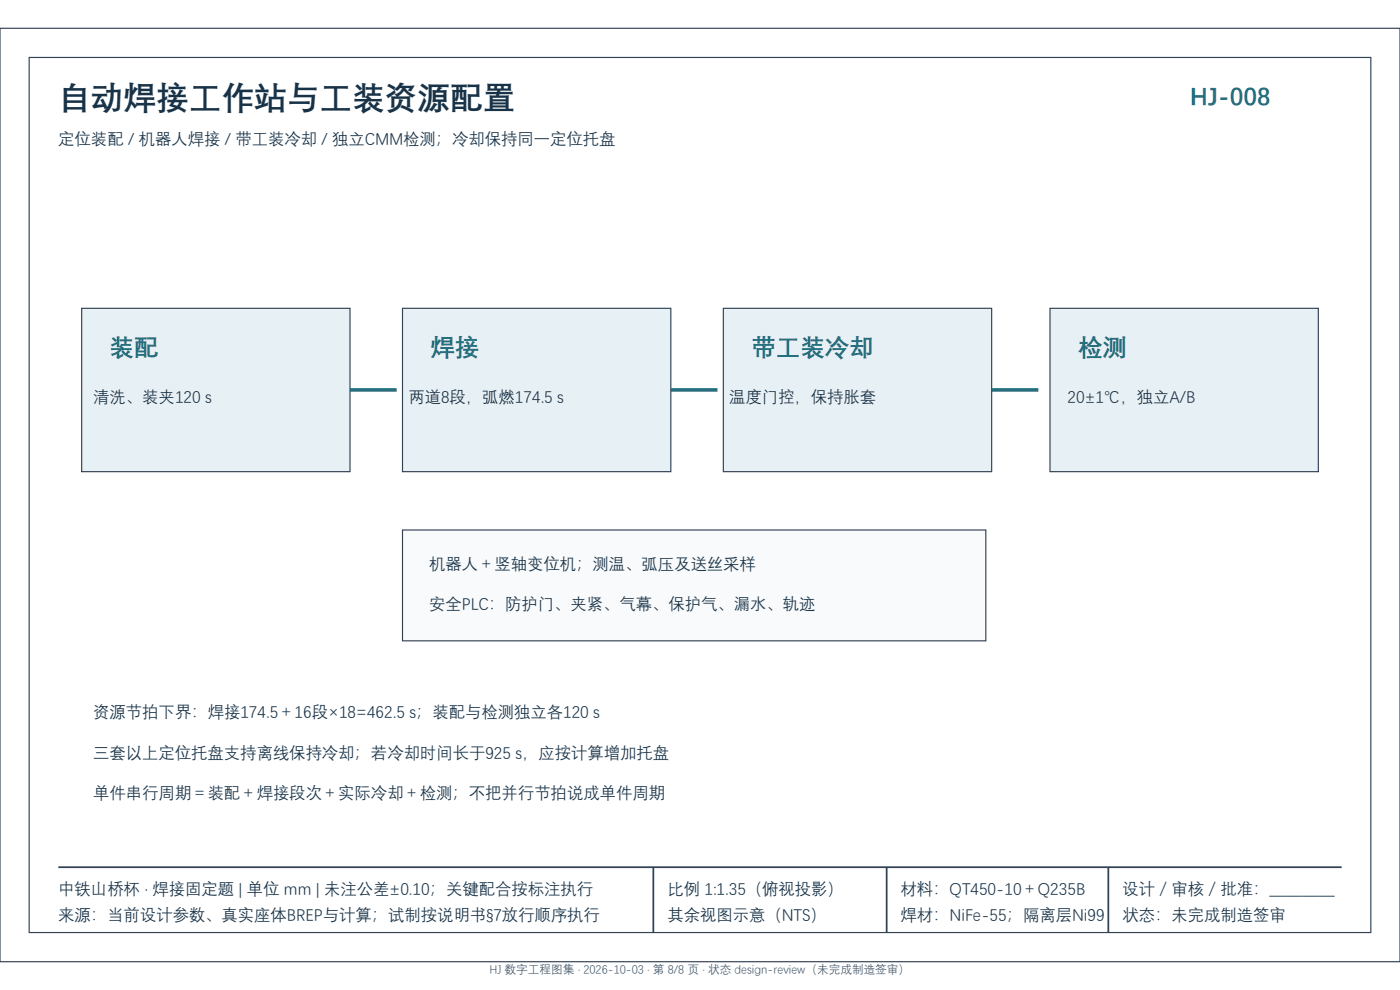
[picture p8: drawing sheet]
<svg xmlns="http://www.w3.org/2000/svg" width="297mm" height="210mm" viewBox="0 0 297 210" stroke-linecap="round" stroke-linejoin="round" font-family="sans-serif">
<defs><g id="words">
<text font-size="6.9" fill="#183247" x="12.4" y="22.8">自动焊接工作站与工装资源配置</text>
<g font-size="5.2" fill="#176b7b">
<text x="252.5" y="22.1">HJ-008</text>
<text x="23.3" y="75.3">装配</text>
<text x="91.3" y="75.3">焊接</text>
<text x="159.4" y="75.3">带工装冷却</text>
<text x="228.7" y="75.3">检测</text>
</g>
<g font-size="3.5" fill="#183247">
<text x="12.4" y="30.5">定位装配 / 机器人焊接 / 带工装冷却 / 独立CMM检测；冷却保持同一定位托盘</text>
<text x="19.8" y="85.2">清洗、装夹120 s</text>
<text x="86.6" y="85.2">两道8段，弧燃174.5 s</text>
<text x="154.7" y="85.2">温度门控，保持胀套</text>
<text x="226.5" y="85.2">20±1℃，独立A/B</text>
<text x="91.1" y="120.6">机器人＋竖轴变位机；测温、弧压及送丝采样</text>
<text x="91.1" y="129.3">安全PLC：防护门、夹紧、气幕、保护气、漏水、轨迹</text>
<text x="19.8" y="152">资源节拍下界：焊接174.5＋16段×18=462.5 s；装配与检测独立各120 s</text>
<text x="19.8" y="160.7">三套以上定位托盘支持离线保持冷却；若冷却时间长于925 s，应按计算增加托盘</text>
<text x="19.8" y="169.4">单件串行周期＝装配＋焊接段次＋实际冷却＋检测；不把并行节拍说成单件周期</text>
<text x="12.4" y="189.6">中铁山桥杯 · 焊接固定题 | 单位 mm | 未注公差±0.10；关键配合按标注执行</text>
<text x="141.6" y="189.6">比例 1:1.35（俯视投影）</text>
<text x="191.1" y="189.6">材料：QT450-10＋Q235B</text>
<text x="238.1" y="189.6">设计／审核／批准：＿＿＿＿</text>
<text x="12.4" y="195.1">来源：当前设计参数、真实座体BREP与计算；试制按说明书§7放行顺序执行</text>
<text x="141.6" y="195.1">其余视图示意（NTS）</text>
<text x="191.1" y="195.1">焊材：NiFe-55；隔离层Ni99</text>
<text x="238.1" y="195.1">状态：未完成制造签审</text>
</g>
<text font-size="2.5" fill="#475569" x="103.8" y="206.5">HJ 数字工程图集 · 2026-10-03 · 第 8/8 页 · 状态 design-review（未完成制造签审）</text>
</g></defs>
<g fill="#fff" stroke="#334155" stroke-width=".25">
<path d="M0 6h297v198h-297z" fill-rule="evenodd"/>
<path d="M6.2 12.2h284.6v185.6h-284.6z" fill-rule="evenodd"/>
</g>
<g fill="#e7f1f5" stroke="#334155" stroke-width=".25">
<path d="M17.3 65.4h57v34.6h-57z" fill-rule="evenodd"/>
<path d="M85.4 65.4h56.9v34.6h-56.9z" fill-rule="evenodd"/>
<path d="M153.5 65.4h56.9v34.6h-56.9z" fill-rule="evenodd"/>
<path d="M222.7 65.4h57v34.6h-57z" fill-rule="evenodd"/>
</g>
<path d="M74.2 82.7h9.9M142.3 82.7h9.9M210.4 82.7h9.9" fill="none" stroke="#176b7b" stroke-width=".74" stroke-linecap="butt"/>
<path d="M85.4 112.4h123.7v23.5h-123.7z" fill-rule="evenodd" fill="#f8fafc" stroke="#334155" stroke-width=".25"/>
<path d="M12.4 184h272.2M138.6 184v13.8M188.1 184v13.8M235.1 184v13.8" fill="none" stroke="#334155" stroke-width=".37"/>
<use href="#words"/>
</svg>
